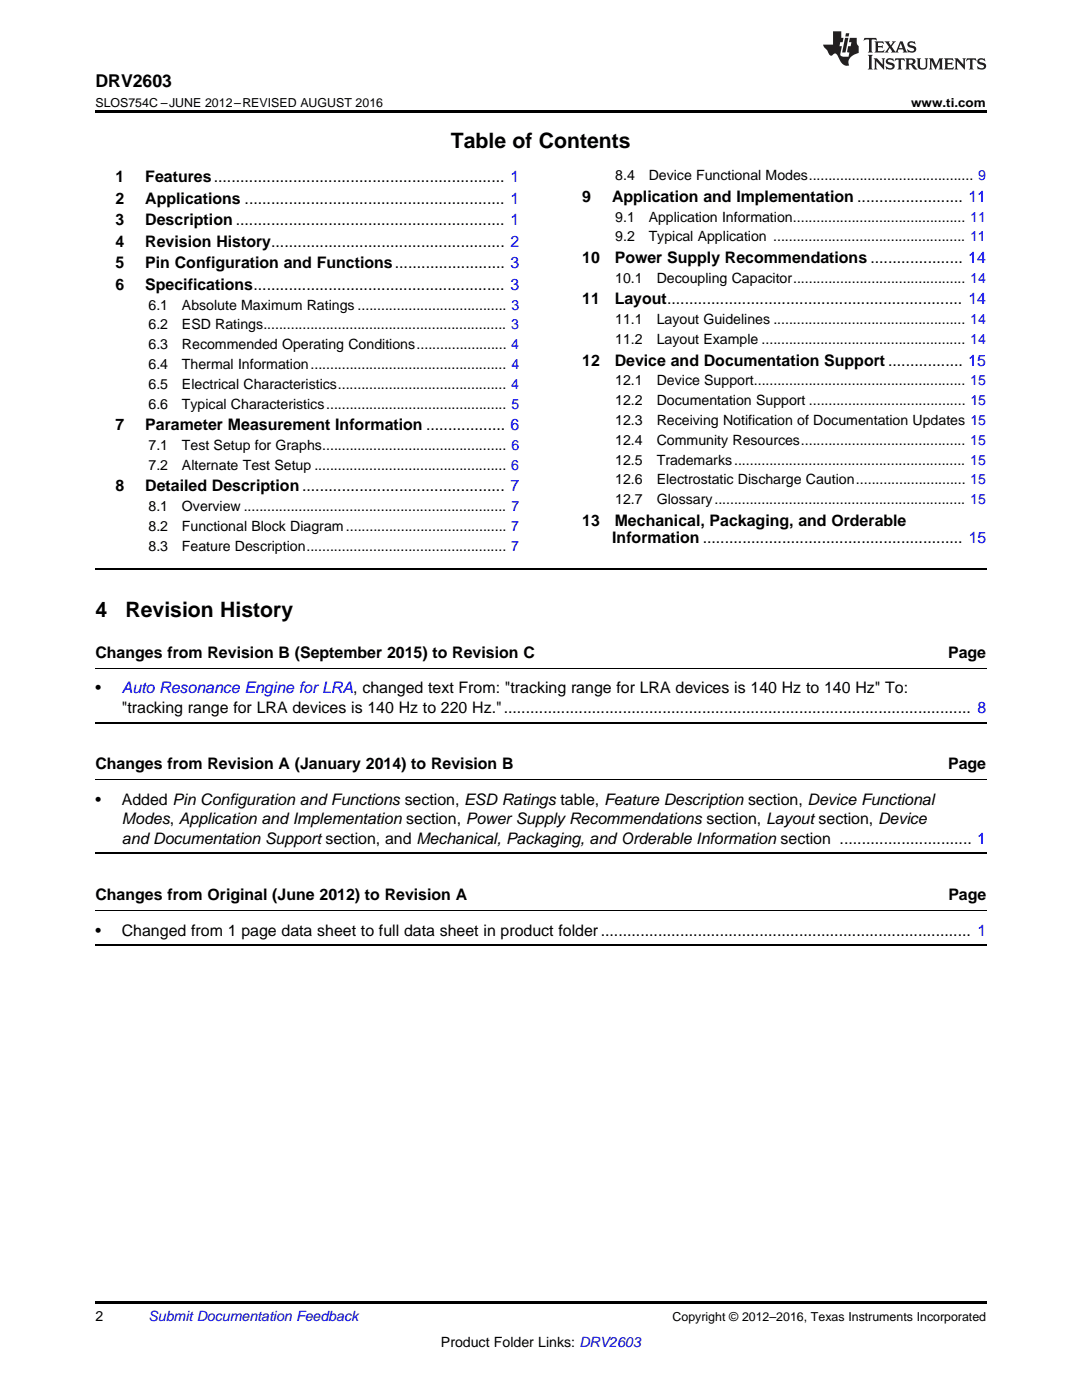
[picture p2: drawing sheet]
<svg xmlns="http://www.w3.org/2000/svg" width="216mm" height="279mm" viewBox="0 0 216 279" stroke-linecap="round" stroke-linejoin="round" font-family="sans-serif">
<defs><g id="words">
<g font-size="4.2">
<text x="90" y="29.6">Table of Contents</text>
<text x="19" y="123.2">4</text>
<text x="25" y="123.2">Revision History</text>
</g>
<text font-size="3.5" x="19" y="17.3">DRV2603</text>
<g font-size="3.2">
<text x="23" y="36.3">1</text>
<text x="23" y="40.6">2</text>
<text x="29" y="36.3">Features.................................................................. 1</text>
<text x="29" y="40.6">Applications ........................................................... 1</text>
<text x="116.2" y="40.3">9</text>
<text x="122.1" y="40.3">Application and Implementation ........................ 11</text>
<text x="23" y="44.9">3</text>
<text x="29" y="44.9">Description ............................................................. 1</text>
<text x="23" y="49.2">4</text>
<text x="23" y="53.6">5</text>
<text x="29" y="49.2">Revision History..................................................... 2</text>
<text x="29" y="53.6">Pin Configuration and Functions......................... 3</text>
<text x="116.2" y="52.5">10</text>
<text x="122.7" y="52.5">Power Supply Recommendations ..................... 14</text>
<text x="23" y="57.9">6</text>
<text x="29" y="57.9">Specifications......................................................... 3</text>
<text x="116.2" y="60.7">11</text>
<text x="122.7" y="60.7">Layout................................................................... 14</text>
<text x="116.2" y="73">12</text>
<text x="122.7" y="73">Device and Documentation Support ................. 15</text>
<text x="23" y="85.9">7</text>
<text x="29" y="85.9">Parameter Measurement Information .................. 6</text>
<text x="23" y="98.1">8</text>
<text x="29" y="98.1">Detailed Description.............................................. 7</text>
<text x="116.2" y="104.9">13</text>
<text x="122.7" y="104.9">Mechanical, Packaging, and Orderable</text>
<text x="122.2" y="108.4">Information ........................................................... 15</text>
<text x="19" y="131.3">Changes from Revision B (September 2015) to Revision C</text>
<text x="189.2" y="131.3">Page</text>
<text x="19" y="138.4">•</text>
<text x="24.3" y="142.3">&quot;tracking range for LRA devices is 140 Hz to 220 Hz.&quot;.......................................................................................................... 8</text>
<text x="19" y="153.6">Changes from Revision A (January 2014) to Revision B</text>
<text x="189.2" y="153.6">Page</text>
<text x="19" y="160.6">•</text>
<text x="24.3" y="160.6">Added Pin Configuration and Functions section, ESD Ratings table, Feature Description section, Device Functional</text>
<text x="24.3" y="164.5">Modes, Application and Implementation section, Power Supply Recommendations section, Layout section, Device</text>
<text x="24.3" y="168.4">and Documentation Support section, and Mechanical, Packaging, and Orderable Information section .............................. 1</text>
<text x="19" y="179.7">Changes from Original (June 2012) to Revision A</text>
<text x="189.2" y="179.7">Page</text>
<text x="19" y="186.7">•</text>
<text x="24.3" y="186.7">Changed from 1 page data sheet to full data sheet in product folder.................................................................................... 1</text>
</g>
<text font-size="3.2" fill="#00f" x="24.3" y="138.4">Auto Resonance Engine for LRA, changed text From: &quot;tracking range for LRA devices is 140 Hz to 140 Hz&quot; To:</text>
<g font-size="2.8">
<text x="122.8" y="36">8.4</text>
<text x="129.4" y="36">Device Functional Modes.......................................... 9</text>
<text x="122.8" y="44.2">9.1</text>
<text x="129.4" y="44.2">Application Information............................................ 11</text>
<text x="122.8" y="48.2">9.2</text>
<text x="129.4" y="48.2">Typical Application ................................................. 11</text>
<text x="122.8" y="56.4">10.1</text>
<text x="131" y="56.4">Decoupling Capacitor............................................ 14</text>
<text x="29.6" y="61.8">6.1</text>
<text x="29.6" y="65.8">6.2</text>
<text x="36.3" y="61.8">Absolute Maximum Ratings ...................................... 3</text>
<text x="36.3" y="65.8">ESD Ratings.............................................................. 3</text>
<text x="122.8" y="64.7">11.1</text>
<text x="131" y="64.7">Layout Guidelines ................................................. 14</text>
<text x="29.6" y="69.7">6.3</text>
<text x="36.3" y="69.7">Recommended Operating Conditions....................... 4</text>
<text x="122.8" y="68.7">11.2</text>
<text x="131" y="68.7">Layout Example .................................................... 14</text>
<text x="29.6" y="73.7">6.4</text>
<text x="29.6" y="77.6">6.5</text>
<text x="36.3" y="73.7">Thermal Information.................................................. 4</text>
<text x="36.3" y="77.6">Electrical Characteristics........................................... 4</text>
<text x="122.8" y="76.9">12.1</text>
<text x="131" y="76.9">Device Support...................................................... 15</text>
<text x="29.6" y="81.6">6.6</text>
<text x="36.3" y="81.6">Typical Characteristics.............................................. 5</text>
<text x="122.8" y="80.9">12.2</text>
<text x="131" y="80.9">Documentation Support ........................................ 15</text>
<text x="29.6" y="89.8">7.1</text>
<text x="36.3" y="89.8">Test Setup for Graphs............................................... 6</text>
<text x="122.8" y="84.8">12.3</text>
<text x="122.8" y="88.8">12.4</text>
<text x="131" y="84.8">Receiving Notification of Documentation Updates 15</text>
<text x="131" y="88.8">Community Resources.......................................... 15</text>
<text x="29.6" y="93.8">7.2</text>
<text x="36.3" y="93.8">Alternate Test Setup ................................................. 6</text>
<text x="122.8" y="92.7">12.5</text>
<text x="131" y="92.7">Trademarks........................................................... 15</text>
<text x="122.8" y="96.7">12.6</text>
<text x="122.8" y="100.6">12.7</text>
<text x="131" y="96.7">Electrostatic Discharge Caution............................ 15</text>
<text x="131" y="100.6">Glossary................................................................ 15</text>
<text x="29.6" y="102">8.1</text>
<text x="29.6" y="106">8.2</text>
<text x="36.3" y="102">Overview ................................................................... 7</text>
<text x="36.3" y="106">Functional Block Diagram......................................... 7</text>
<text x="29.6" y="109.9">8.3</text>
<text x="36.3" y="109.9">Feature Description................................................... 7</text>
<text x="19" y="263.6">2</text>
<text x="88" y="268.9">Product Folder Links: DRV2603</text>
</g>
<text font-size="2.8" fill="#0000c8" x="29.6" y="263.6">Submit Documentation Feedback</text>
<g font-size="2.5">
<text x="19" y="21.4">SLOS754C –JUNE 2012–REVISED AUGUST 2016</text>
<text x="181.8" y="21.4">www.ti.com</text>
<text x="134.2" y="263.6">Copyright © 2012–2016, Texas Instruments Incorporated</text>
</g>
</g></defs>
<path d="M19 22h177.8v.5h-177.8zM19 259.7h177.8v.5h-177.8z" fill="#000"/>
<path d="M19 113.6h177.8M19 144.2h177.8M19 170.3h177.8M19 188.7h177.8" fill="none" stroke="#000" stroke-width=".35"/>
<path d="M19 133.4h177.8M19 155.6h177.8M19 181.7h177.8" fill="none" stroke="#000" stroke-width=".2"/>
<g fill="#231f20">
<path d="M172.5 7.6l-.1 .5 .4-.2h.6v.1v2.1l-.2 .4h.9l-.2-.4v-2.1l.1-.1h.5l.5 .2-.2-.5zM174.5 8.3l.2 .3v1.5l-.2 .4h1.8l.2-.6a1.04 1.04 0 0 1-1.3 .2v-.7h.6l.3 .2v-.6l-.3 .2h-.6v-.6l.8-.1 .4 .3-.2-.5zM176.5 8.3l.9 1.1-.9 1.1h.8l-.2-.2 .4-.7 .5 .7-.2 .2h1.5l-.2-.2 .2-.4h.9l.1 .4-.2 .2h1l-.3-.3-.7-1.9h-.5l-.9 2-.8-1 .9-1h-.8l.1 .3-.4 .5-.3-.6 .1-.2zM179.7 8.6l.4 1h-.7zM181.3 8.4a.63 .63 0 0 0-.2 .7 .63 .63 0 0 0 .6 .4l.6 .2 .1 .2a.75 .75 0 0 1-.7 .4 .75 .75 0 0 1-.6-.5l.1 .7 .1-.1a1.11 1.11 0 0 0 1.5-.6 1.13 1.13 0 0 0-1.2-.8l-.1-.4a1.04 1.04 0 0 1 1.2 .2l-.2-.5-.2 .1-.4-.2zM173.2 10.9l.2 .4v2.2l-.2 .4h1l-.3-.4v-2.2l.3-.4zM174.3 11.6l.3 .4v1.5l-.3 .4h.8l-.2-.4v-1.3l1.5 1.7v-1.9l.2-.4h-.7l.2 .4v.9l-1.1-1.3zM177 11.8a.62 .62 0 0 0-.2 .7 .62 .62 0 0 0 .6 .4l.6 .1 .1 .3a.76 .76 0 0 1-.7 .3 .76 .76 0 0 1-.7-.4l.2 .7 .1-.1a1.11 1.11 0 0 0 1.5-.6 1.13 1.13 0 0 0-1.2-.8l-.1-.4a1.04 1.04 0 0 1 1.2 .2l-.2-.6-.2 .1-.5-.1zM178.7 11.6l-.2 .6a.61 .61 0 0 1 .8-.3v1.6l-.2 .4h.9l-.2-.4v-1.6a.63 .63 0 0 1 .7 .3l-.1-.6zM180.6 11.6l.3 .4v1.5l-.3 .4h1l-.2-.2-.1-.8 .6 .2a.76 .76 0 0 0 1.2 .7l-1-1a.58 .58 0 0 0 .6-.5 .58 .58 0 0 0-.5-.6zM181.4 11.9h.1a.45 .45 0 0 1 .5 .1 .45 .45 0 0 1 .1 .5l-.8 .2zM182.9 11.6l.2 .2a2.17 2.17 0 0 0 .3 1.9 .99 .99 0 0 0 1.6-.6v-1.1l.2-.4h-.7l.2 .2a1.92 1.92 0 0 1-.2 1.8 .6 .6 0 0 1-.9-.5v-1.1l.2-.4zM185.4 11.6l.2 .4v1.5l-.2 .4h.7l-.2-.4v-1.4l.8 1.8 .8-1.8v1.4l-.2 .4h.9l-.2-.4v-1.5l.2-.4h-.8l-.6 1.5-.6-1.5zM188.4 11.6l.2 .4v1.5l-.2 .4h1.8l.1-.6a1.04 1.04 0 0 1-1.2 .1v-.6h.5l.4 .2v-.6l-.4 .2h-.5v-.7h.8l.3 .3-.1-.6zM190.5 11.6l.2 .4v1.5l-.2 .4h.7l-.2-.4v-1.3l1.5 1.7v-1.9l.2-.4h-.7l.2 .4v.9l-1.1-1.3zM192.9 11.6l-.1 .6a.61 .61 0 0 1 .7-.3l.1 1.6-.3 .4h1l-.3-.4 .1-1.6a.63 .63 0 0 1 .7 .3l-.1-.6zM195.2 11.8a.62 .62 0 0 0-.2 .7 .62 .62 0 0 0 .6 .4l.6 .1 .1 .3a.76 .76 0 0 1-.7 .3 .76 .76 0 0 1-.6-.4l.1 .7 .1-.1a1.11 1.11 0 0 0 1.6-.6 1.13 1.13 0 0 0-1.3-.8l-.1-.4a1.04 1.04 0 0 1 1.2 .2l-.1-.6-.2 .1-.5-.1z"/>
<path d="M166.2 6.3v2.6h-1.9v.4l.8 .9a.91 .91 0 0 0 1 .8 .56 .56 0 0 1 .5-.3 .56 .56 0 0 1 .5 .3l.4 .8a1.53 1.53 0 0 0 1.9 1.2 1.54 1.54 0 0 1 1-2.1l.9-.3v-1.4a1.52 1.52 0 0 1-.4-1.6h-1.3l-.2 .8h.5l-.2 .8h-.5l-.1 1v.2l.4 .1-.2 .8a1.93 1.93 0 0 1-1.6-.3l.3-1.8h-.5l.2-.8h.4l.2-.8h-.4v-1.3zM168.6 7.6l-.6 2.9h.7l.6-2.9zM168.8 6.6l-.1 .7h.6l.2-.7z"/>
</g>
<use href="#words"/>
</svg>
